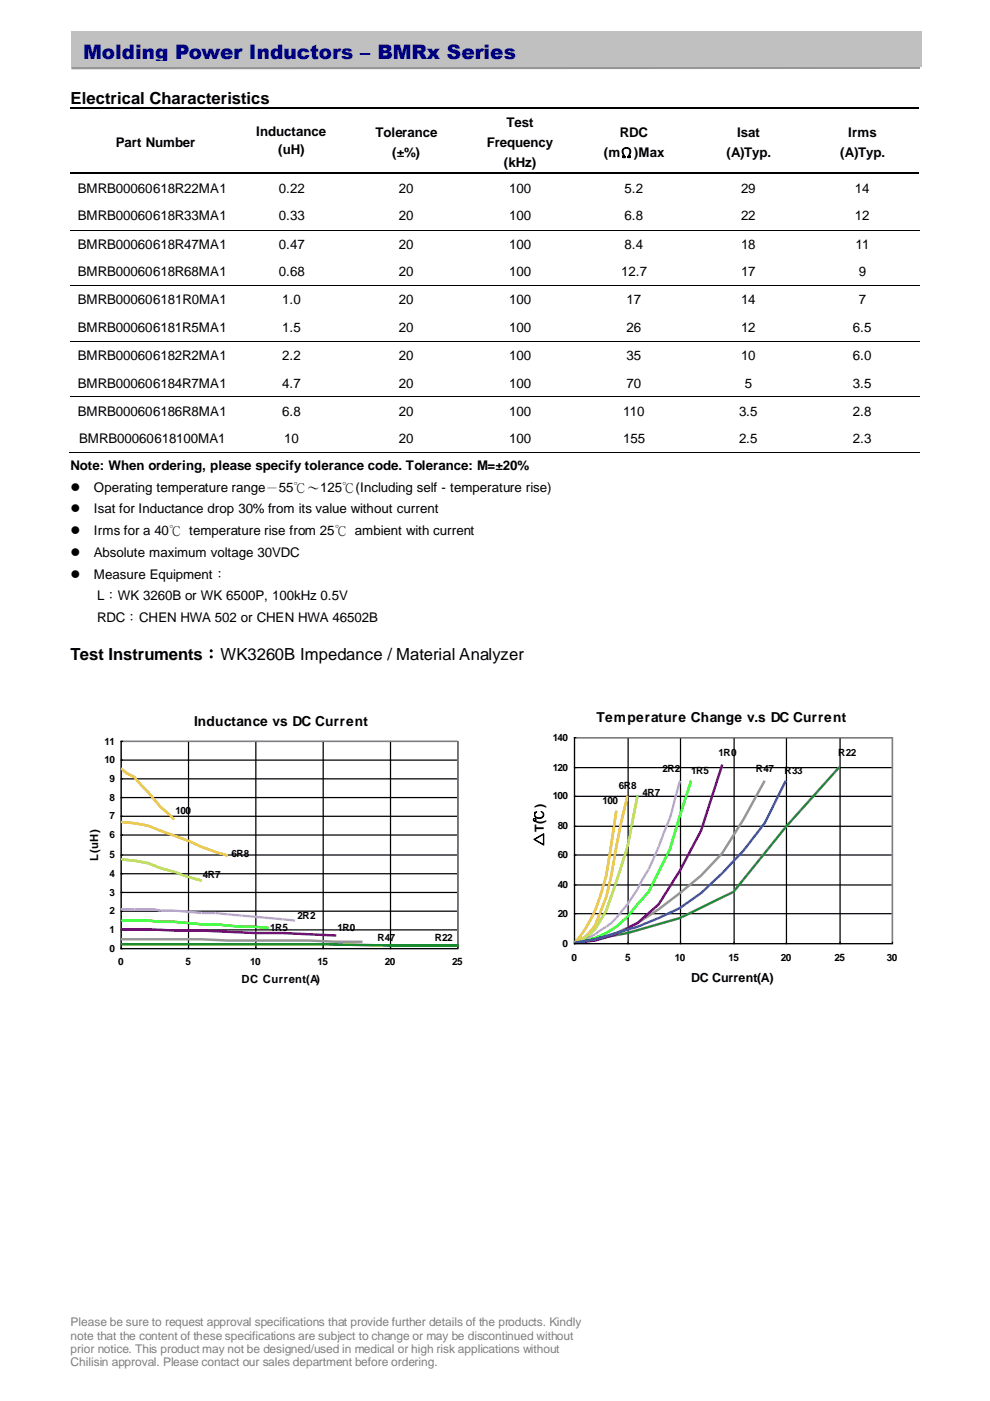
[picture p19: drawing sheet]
<svg xmlns="http://www.w3.org/2000/svg" width="210mm" height="297mm" viewBox="0 0 210 297" stroke-linecap="round" stroke-linejoin="round" font-family="sans-serif">
<defs><g id="words">
<text font-size="4.2" fill="#000080" x="17.6" y="12.6">Molding Power Inductors – BMRx Series</text>
<g font-size="3.5">
<text x="15" y="22">Electrical Characteristics</text>
<text x="15" y="139.9">Test Instruments：WK3260B Impedance / Material Analyzer</text>
</g>
<g font-size="2.9">
<text x="41.2" y="153.9">Inductance vs DC Current</text>
<text x="126.5" y="153.1">Temperature Change v.s DC Current</text>
</g>
<g font-size="2.8">
<text x="54.4" y="28.8">Inductance</text>
<text x="79.6" y="29.1">Tolerance</text>
<text x="107.5" y="27">Test</text>
<text x="131.5" y="29.1">RDC</text>
<text x="156.3" y="29.1">Isat</text>
<text x="179.9" y="29.1">Irms</text>
<text x="24.6" y="31.2">Part Number</text>
<text x="59" y="32.8">(uH)</text>
<text x="83.2" y="33.3">(±%)</text>
<text x="103.2" y="31.2">Frequency</text>
<text x="106.9" y="35.4">(kHz)</text>
<text x="128.1" y="33.3">(mΩ)Max</text>
<text x="154.1" y="33.3">(A)Typ.</text>
<text x="178.2" y="33.3">(A)Typ.</text>
<text x="16.5" y="40.9">BMRB00060618R22MA1</text>
<text x="59.2" y="40.9">0.22</text>
<text x="84.6" y="40.9">20</text>
<text x="108" y="40.9">100</text>
<text x="132.5" y="40.9">5.2</text>
<text x="157.2" y="40.9">29</text>
<text x="181.3" y="40.9">14</text>
<text x="16.5" y="46.7">BMRB00060618R33MA1</text>
<text x="59.2" y="46.7">0.33</text>
<text x="84.6" y="46.7">20</text>
<text x="108" y="46.7">100</text>
<text x="132.5" y="46.7">6.8</text>
<text x="157.2" y="46.7">22</text>
<text x="181.3" y="46.7">12</text>
<text x="16.5" y="52.8">BMRB00060618R47MA1</text>
<text x="59.2" y="52.8">0.47</text>
<text x="84.6" y="52.8">20</text>
<text x="108" y="52.8">100</text>
<text x="132.5" y="52.8">8.4</text>
<text x="157.2" y="52.8">18</text>
<text x="181.5" y="52.8">11</text>
<text x="16.5" y="58.6">BMRB00060618R68MA1</text>
<text x="59.2" y="58.6">0.68</text>
<text x="84.6" y="58.6">20</text>
<text x="108" y="58.6">100</text>
<text x="131.7" y="58.6">12.7</text>
<text x="157.2" y="58.6">17</text>
<text x="182.2" y="58.6">9</text>
<text x="16.5" y="64.5">BMRB000606181R0MA1</text>
<text x="59.9" y="64.5">1.0</text>
<text x="84.6" y="64.5">20</text>
<text x="108" y="64.5">100</text>
<text x="132.9" y="64.5">17</text>
<text x="157.2" y="64.5">14</text>
<text x="182.2" y="64.5">7</text>
<text x="16.5" y="70.3">BMRB000606181R5MA1</text>
<text x="59.9" y="70.3">1.5</text>
<text x="84.6" y="70.3">20</text>
<text x="108" y="70.3">100</text>
<text x="132.9" y="70.3">26</text>
<text x="157.2" y="70.3">12</text>
<text x="180.9" y="70.3">6.5</text>
<text x="16.5" y="76.4">BMRB000606182R2MA1</text>
<text x="59.9" y="76.4">2.2</text>
<text x="84.6" y="76.4">20</text>
<text x="108" y="76.4">100</text>
<text x="132.9" y="76.4">35</text>
<text x="157.2" y="76.4">10</text>
<text x="180.9" y="76.4">6.0</text>
<text x="16.5" y="82.2">BMRB000606184R7MA1</text>
<text x="59.9" y="82.2">4.7</text>
<text x="84.6" y="82.2">20</text>
<text x="108" y="82.2">100</text>
<text x="132.9" y="82.2">70</text>
<text x="158" y="82.2">5</text>
<text x="180.9" y="82.2">3.5</text>
<text x="16.5" y="88.1">BMRB000606186R8MA1</text>
<text x="59.9" y="88.1">6.8</text>
<text x="84.6" y="88.1">20</text>
<text x="108" y="88.1">100</text>
<text x="132.2" y="88.1">110</text>
<text x="156.7" y="88.1">3.5</text>
<text x="180.9" y="88.1">2.8</text>
<text x="16.8" y="93.9">BMRB00060618100MA1</text>
<text x="60.3" y="93.9">10</text>
<text x="84.6" y="93.9">20</text>
<text x="108" y="93.9">100</text>
<text x="132.2" y="93.9">155</text>
<text x="156.7" y="93.9">2.5</text>
<text x="180.9" y="93.9">2.3</text>
<text x="15" y="99.7">Note: When ordering, please specify tolerance code. Tolerance: M=±20%</text>
<text x="15" y="104.3">⚫</text>
<text x="19.9" y="104.3">Operating temperature range－55℃～125℃(Including self - temperature rise)</text>
<text x="15" y="108.8">⚫</text>
<text x="15" y="113.5">⚫</text>
<text x="19.9" y="108.8">Isat for Inductance drop 30% from its value without current</text>
<text x="19.9" y="113.5">Irms for a 40℃ temperature rise from 25℃ ambient with current</text>
<text x="15" y="118">⚫</text>
<text x="19.9" y="118">Absolute maximum voltage 30VDC</text>
<text x="15" y="122.7">⚫</text>
<text x="19.9" y="122.7">Measure Equipment：</text>
<text x="20.6" y="127.2">L：WK 3260B or WK 6500P, 100kHz 0.5V</text>
<text x="20.6" y="131.9">RDC：CHEN HWA 502 or CHEN HWA 46502B</text>
</g>
<g font-size="2.6">
<text x="115.1" y="179.3" transform="rotate(-90 115.1 179.3)">△T(℃)</text>
<text x="146.6" y="208.1">DC Current(A)</text>
</g>
<g font-size="2.5" fill="#7f7f7f">
<text x="15" y="281.1">Please be sure to request approval specifications that provide further details of the products. Kindly</text>
<text x="15" y="284">note that the content of these specifications are subject to change or may be discontinued without</text>
<text x="15" y="286.9">prior notice. This product may not be designed/used in medical or high risk applications without</text>
<text x="15" y="289.7">Chilisin approval. Please contact our sales department before ordering.</text>
</g>
<g font-size="2.4">
<text x="20.8" y="182.5" transform="rotate(-90 20.8 182.5)">L(uH)</text>
<text x="51.2" y="208.4">DC Current(A)</text>
</g>
<g font-size="2.1">
<text x="22.1" y="161.8">10</text>
<text x="22.1" y="157.9">11</text>
<text x="117.2" y="157.1">140</text>
<text x="152.4" y="160.2">1R0</text>
<text x="177.8" y="160.2">R22</text>
<text x="23.2" y="165.8">9</text>
<text x="117.2" y="163.4">120</text>
<text x="131.2" y="167.4">6R8</text>
<text x="140.5" y="163.7">2R2</text>
<text x="146.6" y="164.2">1R5</text>
<text x="160.3" y="163.7">R47</text>
<text x="166.4" y="164.2">R33</text>
<text x="23.2" y="173.7">7</text>
<text x="23.2" y="169.8">8</text>
<text x="37.2" y="172.7">100</text>
<text x="117.2" y="169.5">100</text>
<text x="127.8" y="170.6">100</text>
<text x="136.3" y="168.7">4R7</text>
<text x="23.2" y="177.7">6</text>
<text x="118.3" y="175.8">80</text>
<text x="23.2" y="185.9">4</text>
<text x="23.2" y="181.9">5</text>
<text x="49.1" y="181.7">6R8</text>
<text x="118.3" y="181.9">60</text>
<text x="23.2" y="189.9">3</text>
<text x="43" y="186.2">4R7</text>
<text x="118.3" y="188.3">40</text>
<text x="23.2" y="197.8">1</text>
<text x="23.2" y="193.8">2</text>
<text x="57.3" y="197.3">1R5</text>
<text x="63.1" y="194.9">2R2</text>
<text x="71.6" y="197.3">1R0</text>
<text x="118.3" y="194.4">20</text>
<text x="23.2" y="201.8">0</text>
<text x="80" y="199.4">R47</text>
<text x="92.2" y="199.4">R22</text>
<text x="119.3" y="200.7">0</text>
<text x="121.2" y="203.6">0</text>
<text x="132.6" y="203.6">5</text>
<text x="143.1" y="203.6">10</text>
<text x="154.5" y="203.6">15</text>
<text x="165.6" y="203.6">20</text>
<text x="177" y="203.6">25</text>
<text x="188.1" y="203.6">30</text>
<text x="25" y="204.7">0</text>
<text x="39.3" y="204.7">5</text>
<text x="53.1" y="204.7">10</text>
<text x="67.4" y="204.7">15</text>
<text x="81.6" y="204.7">20</text>
<text x="95.9" y="204.7">25</text>
</g>
</g></defs>
<path d="M195.1 14.1l-180 .1" fill="none" stroke="#969696" stroke-width="1.1" stroke-linecap="butt"/>
<path d="M15.1 6.6h180.4v7.5h-180.4z" fill-rule="evenodd" fill="#c0c0c0"/>
<g fill="none" stroke="#000" stroke-width=".21">
<path d="M15 22.8h34.8M15 23.1h34.8M15 36.5h34.8M15 36.8h34.8M50.3 22.8h23.7M50.3 23.1h23.7M50.3 36.5h23.7M50.3 36.8h23.7M74.4 22.8h23.9M74.4 23.1h23.9M74.4 36.5h23.9M74.4 36.8h23.9"/>
<path d="M98.7 22.8h23.7M98.7 23.1h23.7M98.7 36.5h23.7M98.7 36.8h23.7M122.8 22.8h23.8M122.8 23.1h23.8M122.8 36.5h23.8M122.8 36.8h23.8M147 22.8h23.9M147 23.1h23.9M147 36.5h23.9M147 36.8h23.9"/>
<path d="M171.3 22.8h23.7M171.3 23.1h23.7M171.3 36.5h23.7M171.3 36.8h23.7M15 48.8h34.8M50 48.8h24M74.1 48.8h24.2M98.4 48.8h24M122.6 48.8h24M146.7 48.8h24.2M171 48.8h24M15 60.5h34.8"/>
<path d="M15 72.4h34.8M50 60.5h24M50 72.4h24M74.1 60.5h24.2M74.1 72.4h24.2M98.4 60.5h24M98.4 72.4h24M122.6 60.5h24M122.6 72.4h24M146.7 60.5h24.2M146.7 72.4h24.2M171 60.5h24"/>
<path d="M171 72.4h24M14.8 95.9h180.2M15 84.1h34.8M50 84.1h24M74.1 84.1h24.2M98.4 84.1h24M122.6 84.1h24M146.7 84.1h24.2M171 84.1h24"/>
</g>
<g fill="#000">
<path d="M49.8 22.7h.5v.2h-.5z" fill-rule="evenodd"/>
<path d="M49.8 23h.5v.1h-.5z" fill-rule="evenodd"/>
<path d="M49.8 36.4h.5v.2h-.5z" fill-rule="evenodd"/>
<path d="M49.8 36.7h.5v.1h-.5z" fill-rule="evenodd"/>
<path d="M74 22.7h.4v.2h-.4z" fill-rule="evenodd"/>
<path d="M74 23h.4v.1h-.4z" fill-rule="evenodd"/>
<path d="M74 36.4h.4v.2h-.4z" fill-rule="evenodd"/>
<path d="M74 36.7h.4v.1h-.4z" fill-rule="evenodd"/>
<path d="M98.3 22.7h.4v.2h-.4z" fill-rule="evenodd"/>
<path d="M98.3 23h.4v.1h-.4z" fill-rule="evenodd"/>
<path d="M98.3 36.4h.4v.2h-.4z" fill-rule="evenodd"/>
<path d="M98.3 36.7h.4v.1h-.4z" fill-rule="evenodd"/>
<path d="M122.4 22.7h.4v.2h-.4z" fill-rule="evenodd"/>
<path d="M122.4 23h.4v.1h-.4z" fill-rule="evenodd"/>
<path d="M122.4 36.4h.4v.2h-.4z" fill-rule="evenodd"/>
<path d="M122.4 36.7h.4v.1h-.4z" fill-rule="evenodd"/>
<path d="M146.6 22.7h.4v.2h-.4z" fill-rule="evenodd"/>
<path d="M146.6 23h.4v.1h-.4z" fill-rule="evenodd"/>
<path d="M146.6 36.4h.4v.2h-.4z" fill-rule="evenodd"/>
<path d="M146.6 36.7h.4v.1h-.4z" fill-rule="evenodd"/>
<path d="M170.9 22.7h.4v.2h-.4z" fill-rule="evenodd"/>
<path d="M170.9 23h.4v.1h-.4z" fill-rule="evenodd"/>
<path d="M170.9 36.4h.4v.2h-.4z" fill-rule="evenodd"/>
<path d="M170.9 36.7h.4v.1h-.4z" fill-rule="evenodd"/>
<path d="M49.8 48.7l.2 .2z" fill-rule="evenodd"/>
<path d="M74 48.7l.1 .2z" fill-rule="evenodd"/>
<path d="M98.3 48.7l.1 .2z" fill-rule="evenodd"/>
<path d="M122.4 48.7l.2 .2z" fill-rule="evenodd"/>
<path d="M146.6 48.7l.1 .2z" fill-rule="evenodd"/>
<path d="M170.9 48.7l.1 .2z" fill-rule="evenodd"/>
<path d="M49.8 60.4l.2 .2z" fill-rule="evenodd"/>
<path d="M49.8 72.3l.2 .1z" fill-rule="evenodd"/>
<path d="M74 60.4l.1 .2z" fill-rule="evenodd"/>
<path d="M74 72.3l.1 .1z" fill-rule="evenodd"/>
<path d="M98.3 60.4l.1 .2z" fill-rule="evenodd"/>
<path d="M98.3 72.3l.1 .1z" fill-rule="evenodd"/>
<path d="M122.4 60.4l.2 .2z" fill-rule="evenodd"/>
<path d="M122.4 72.3l.2 .1z" fill-rule="evenodd"/>
<path d="M146.6 60.4l.1 .2z" fill-rule="evenodd"/>
<path d="M146.6 72.3l.1 .1z" fill-rule="evenodd"/>
<path d="M170.9 60.4l.1 .2z" fill-rule="evenodd"/>
<path d="M170.9 72.3l.1 .1z" fill-rule="evenodd"/>
<path d="M49.7 95.9l.1 .1z" fill-rule="evenodd"/>
<path d="M49.8 84l.2 .1z" fill-rule="evenodd"/>
<path d="M73.9 95.9l.1 .1z" fill-rule="evenodd"/>
<path d="M74 84l.1 .1z" fill-rule="evenodd"/>
<path d="M98.1 95.9l.2 .1z" fill-rule="evenodd"/>
<path d="M98.3 84l.1 .1z" fill-rule="evenodd"/>
<path d="M122.3 95.9l.1 .1z" fill-rule="evenodd"/>
<path d="M122.4 84l.2 .1z" fill-rule="evenodd"/>
<path d="M146.4 95.9l.2 .1z" fill-rule="evenodd"/>
<path d="M146.6 84l.1 .1z" fill-rule="evenodd"/>
<path d="M170.7 95.9l.2 .1z" fill-rule="evenodd"/>
<path d="M170.9 84l.1 .1z" fill-rule="evenodd"/>
</g>
<path d="M25.6 157.1h71.4v43.9h-71.4z" fill-rule="evenodd" fill="#fff"/>
<g fill="none" stroke="#000" stroke-width=".26">
<path d="M40 157.2v43.9M54.3 157.2v43.9M68.5 157.2v43.9M82.8 157.2v43.9M96.8 157.2h-71.1v43.9h71.1M97.1 157.2v43.9M25.7 161.2h71.1M25.7 165.1h71.1M25.7 169.1h71.1M25.7 173.1h71.1M25.7 177h71.1M25.7 181.3h71.1"/>
<path d="M25.7 185.2h71.1M25.7 189.2h71.1M25.7 193.2h71.1M25.7 197.2h71.1"/>
</g>
<path d="M25.7 157.2h71.1M25.7 157.5v43.6M97.1 157.2v43.7M26 201.1h71.1" fill="none" stroke="#808080" stroke-width=".26"/>
<path d="M25.6 200.2h42.8l14.3 .3h14.6" fill="none" stroke="#008000" stroke-width=".53"/>
<path d="M25.6 199.1h17.2l5.5 .3h17.2l5.8 .3h5.6" fill="none" stroke="#969696" stroke-width=".53"/>
<path d="M25.6 195.2h5.8l2.6 .2h2.9l5.9 .6h2.9l5.5 .5h2.9l2.9 .3" fill="none" stroke="#0f0" stroke-width=".53"/>
<path d="M25.6 192.8h7.1l1.3 .3h2.9l5.9 .5h2.9l16.9 1.6" fill="none" stroke="#c9f" stroke-width=".53"/>
<path d="M25.6 174.3l2.9 .2 2.9 .6 8.5 3.1 2.9 1.4 5.5 1.8" fill="none" stroke="#fc0" stroke-width=".53"/>
<path d="M25.6 197l17.2 .3 11.3 .5h5.8l11.4 .5" fill="none" stroke="#800080" stroke-width=".53"/>
<path d="M25.6 162.9l1.3 1 1.6 .8 5.5 6.4 2.9 2.6" fill="none" stroke="#f90" stroke-width=".53"/>
<path d="M25.6 182.2l2.9 .3 2.9 .5 2.6 1.1 8.8 2.6" fill="none" stroke="#9c0" stroke-width=".53"/>
<g fill="#fff">
<path d="M108.5 148.9h83.6v61.4h-83.6z" fill-rule="evenodd"/>
<path d="M121.7 156.3h67.5v43.6h-67.5z" fill-rule="evenodd"/>
</g>
<g fill="none" stroke="#000" stroke-width=".26">
<path d="M133.2 156.4v43.7M144.3 156.4v43.7M155.7 156.4v43.7M166.8 156.4v43.7M178.2 156.4v43.7M189 156.4h-67.1v43.7h67.1M189.3 156.4v43.7M121.9 162.7h67.1M121.9 168.8h67.1M121.9 175.2h67.1M121.9 181.3h67.1M121.9 187.6h67.1"/>
<path d="M121.9 193.7h67.1"/>
</g>
<path d="M121.9 156.4h67.1M121.9 156.7v43.4M189.3 156.4v43.4M122.1 200.1h67.2" fill="none" stroke="#808080" stroke-width=".26"/>
<path d="M133.1 168.7l-1.3 5.6-2.1 11.3-1.1 4.5-1.3 3.5a9.2 9.2 0 0 1-5.6 6.3" fill="none" stroke="#fc0" stroke-width=".53"/>
<path d="M178 162.6l-11.3 12.7-11.1 13.8-11.4 5.5-11.1 3.2-11.4 2.1" fill="none" stroke="#396" stroke-width=".53"/>
<path d="M162.2 165.5l-4.5 8.2-4.5 7.2-4.5 4.7-4.5 3.8-4.5 3.4a35.1 35.1 0 0 1-18 7.1" fill="none" stroke="#969696" stroke-width=".53"/>
<path d="M146.6 165.5l-4.5 14.6-4.5 9-2.4 2.6a17.4 17.4 0 0 1-11.1 7.7l-2.4 .5" fill="none" stroke="#0f0" stroke-width=".53"/>
<path d="M144.2 165.5a61.2 61.2 0 0 1-3.4 11.1l-1.1 3-2.1 4.7-1.3 2.1a32.9 32.9 0 0 1-6.6 9.3l-3.5 2.4-4.5 1.8" fill="none" stroke="#c9f" stroke-width=".53"/>
<path d="M153.2 162.1l-4.5 14-4.5 8.5-4.5 7.1-4.5 4-4.5 2.4-4.5 1.3-4.5 .5" fill="none" stroke="#800080" stroke-width=".53"/>
<path d="M130.7 171.9l-1 7.1a43 43 0 0 1-5.6 18l-1.3 1.9-1.1 1" fill="none" stroke="#f90" stroke-width=".53"/>
<path d="M135.2 168.7l-2.1 10.9-4.5 13.5-2.4 3.9-2.1 1.9-2.4 1" fill="none" stroke="#9c0" stroke-width=".53"/>
<path d="M166.7 165.5l-4.5 9-4.5 5.9-4.5 4.7-4.5 4.3-4.5 3.1-4.5 2.1-4.5 1.9-9 2.6-4.5 .8" fill="none" stroke="#36f" stroke-width=".53"/>
<use href="#words"/>
</svg>
